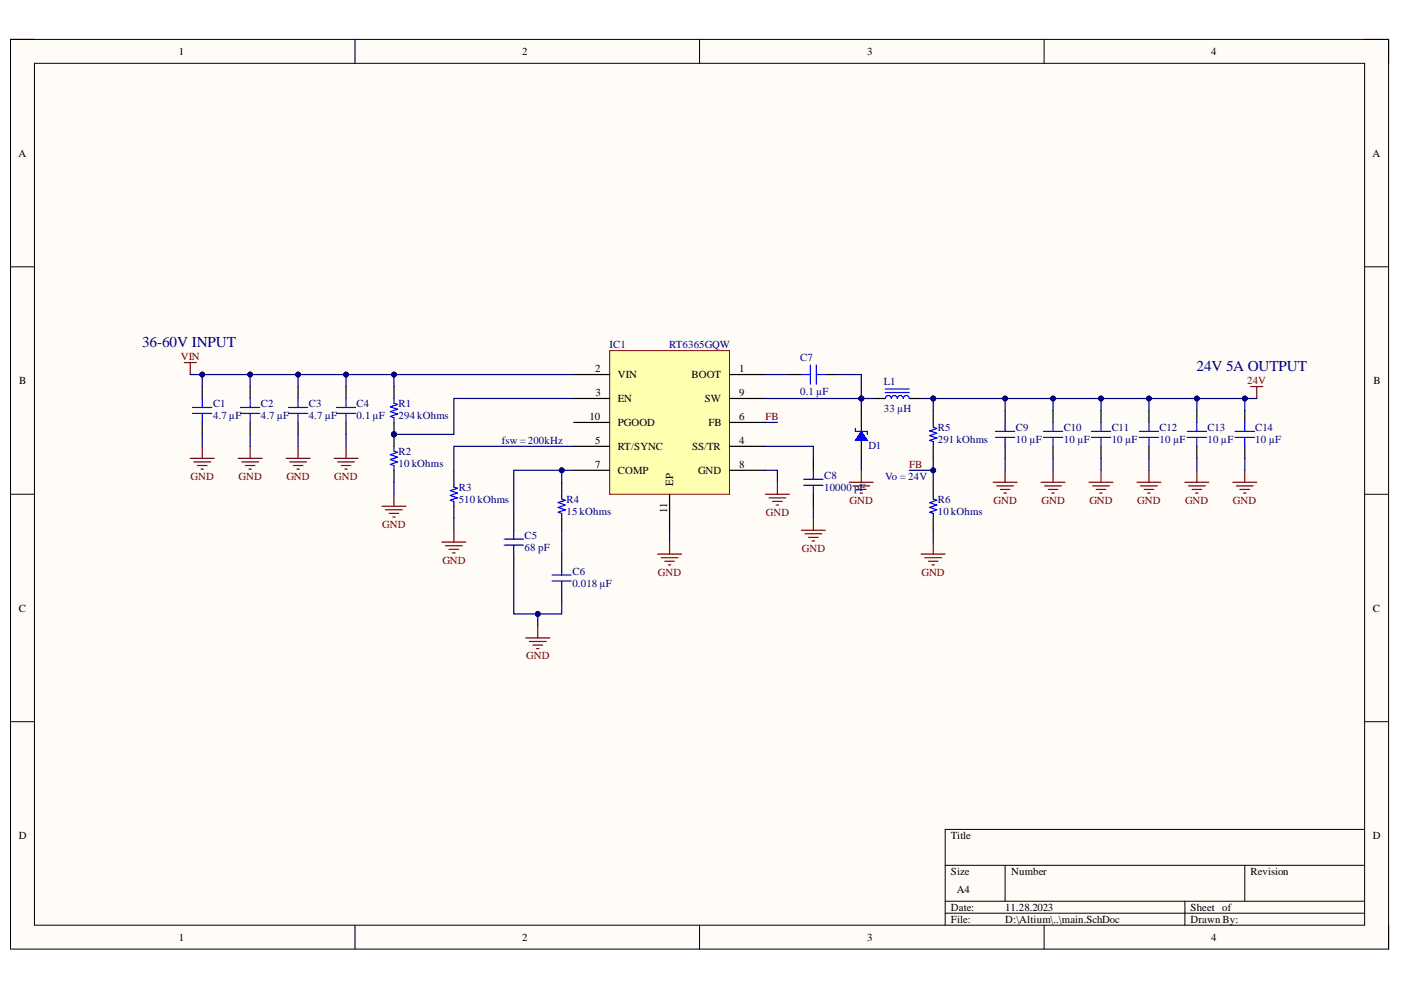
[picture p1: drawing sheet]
<svg xmlns="http://www.w3.org/2000/svg" width="297mm" height="210mm" viewBox="0 0 297 210" stroke-linecap="round" stroke-linejoin="round" font-family="sans-serif">
<defs><g id="words">
<g font-size="3.2" fill="#000080">
<text x="30.1" y="73.7">36-60V INPUT</text>
<text x="253.7" y="78.7">24V 5A OUTPUT</text>
</g>
<g font-size="2.3">
<text x="37.9" y="11.7">1</text>
<text x="110.7" y="11.7">2</text>
<text x="183.9" y="11.7">3</text>
<text x="256.8" y="11.7">4</text>
<text x="3.9" y="33.3">A</text>
<text x="291" y="33.3">A</text>
<text x="4.1" y="81.4">B</text>
<text x="126.2" y="78.9">2</text>
<text x="126.3" y="84">3</text>
<text x="131" y="80.2">VIN</text>
<text x="146.6" y="80.2">BOOT</text>
<text x="156.7" y="78.9">1</text>
<text x="156.7" y="84">9</text>
<text x="291.2" y="81.4">B</text>
<text x="125" y="89.1">10</text>
<text x="131" y="85.2">EN</text>
<text x="149.4" y="85.2">SW</text>
<text x="156.7" y="89.1">6</text>
<text x="126.2" y="94.2">5</text>
<text x="131" y="95.5">RT/SYNC</text>
<text x="131" y="90.4">PGOOD</text>
<text x="146.7" y="95.5">SS/TR</text>
<text x="150.2" y="90.4">FB</text>
<text x="156.7" y="94.2">4</text>
<text x="126.2" y="99.3">7</text>
<text x="131" y="100.5">COMP</text>
<text x="148" y="100.5">GND</text>
<text x="156.7" y="99.3">8</text>
<text x="142.8" y="103" transform="rotate(-90 142.8 103)">EP</text>
<text x="141.5" y="108.8" transform="rotate(-90 141.5 108.8)">11</text>
<text x="4" y="129.7">C</text>
<text x="291.1" y="129.7">C</text>
<text x="4" y="177.9">D</text>
<text x="201.6" y="177.9">Title</text>
<text x="291.1" y="177.9">D</text>
<text x="201.6" y="185.5">Size</text>
<text x="214.4" y="185.5">Number</text>
<text x="265.1" y="185.5">Revision</text>
<text x="202.9" y="189.3">A4</text>
<text x="201.6" y="193.1">Date:</text>
<text x="201.6" y="195.7">File:</text>
<text x="213.1" y="193.1">11.28.2023</text>
<text x="213.1" y="195.7">D:\Altium\..\main.SchDoc</text>
<text x="252.4" y="193.1">Sheet of</text>
<text x="252.4" y="195.7">Drawn By:</text>
<text x="37.9" y="199.5">1</text>
<text x="110.7" y="199.5">2</text>
<text x="183.9" y="199.5">3</text>
<text x="256.8" y="199.5">4</text>
</g>
<g font-size="2.3" fill="#800000">
<text x="38.3" y="76.4">VIN</text>
<text x="264.5" y="81.4">24V</text>
<text x="162.3" y="89.1">FB</text>
<text x="40.4" y="101.8">GND</text>
<text x="50.6" y="101.8">GND</text>
<text x="60.7" y="101.8">GND</text>
<text x="70.9" y="101.8">GND</text>
<text x="192.7" y="99.3">FB</text>
<text x="180.1" y="106.9">GND</text>
<text x="210.7" y="106.9">GND</text>
<text x="220.8" y="106.9">GND</text>
<text x="231" y="106.9">GND</text>
<text x="241.1" y="106.9">GND</text>
<text x="251.3" y="106.9">GND</text>
<text x="261.4" y="106.9">GND</text>
<text x="81" y="111.9">GND</text>
<text x="162.4" y="109.4">GND</text>
<text x="93.8" y="119.5">GND</text>
<text x="170" y="117">GND</text>
<text x="139.5" y="122.1">GND</text>
<text x="195.4" y="122.1">GND</text>
<text x="111.5" y="139.8">GND</text>
</g>
<g font-size="2.3" fill="#000080">
<text x="129.2" y="73.8">IC1</text>
<text x="141.9" y="73.8">RT6365GQW</text>
<text x="169.6" y="76.6">C7</text>
<text x="169.6" y="83.7">0.1 µF</text>
<text x="187.4" y="81.7">L1</text>
<text x="45.2" y="88.9">4.7 µF</text>
<text x="45.2" y="86.3">C1</text>
<text x="55.3" y="88.9">4.7 µF</text>
<text x="55.3" y="86.3">C2</text>
<text x="65.5" y="88.9">4.7 µF</text>
<text x="65.5" y="86.3">C3</text>
<text x="75.6" y="88.9">0.1 µF</text>
<text x="75.6" y="86.3">C4</text>
<text x="84.5" y="88.9">294 kOhms</text>
<text x="84.5" y="86.3">R1</text>
<text x="187.4" y="87.3">33 µH</text>
<text x="106.4" y="94.2">fsw = 200kHz</text>
<text x="184.1" y="95.2">D1</text>
<text x="198.8" y="93.9">291 kOhms</text>
<text x="198.8" y="91.4">R5</text>
<text x="215.4" y="93.9">10 µF</text>
<text x="215.4" y="91.4">C9</text>
<text x="225.5" y="93.9">10 µF</text>
<text x="225.5" y="91.4">C10</text>
<text x="235.7" y="93.9">10 µF</text>
<text x="235.7" y="91.4">C11</text>
<text x="245.8" y="93.9">10 µF</text>
<text x="245.8" y="91.4">C12</text>
<text x="256" y="93.9">10 µF</text>
<text x="256" y="91.4">C13</text>
<text x="266.1" y="93.9">10 µF</text>
<text x="266.1" y="91.4">C14</text>
<text x="84.5" y="99">10 kOhms</text>
<text x="84.5" y="96.5">R2</text>
<text x="174.7" y="101.5">C8</text>
<text x="187.7" y="101.8">Vo = 24V</text>
<text x="97.3" y="106.6">510 kOhms</text>
<text x="97.3" y="104.1">R3</text>
<text x="120.1" y="106.6">R4</text>
<text x="174.7" y="104.1">10000 pF</text>
<text x="198.8" y="106.6">R6</text>
<text x="120.1" y="109.1">15 kOhms</text>
<text x="198.8" y="109.1">10 kOhms</text>
<text x="111.2" y="116.8">68 pF</text>
<text x="111.2" y="114.2">C5</text>
<text x="121.4" y="124.4">0.018 µF</text>
<text x="121.4" y="121.8">C6</text>
</g>
</g></defs>
<path d="M2.2 8.4h292.2v192.8h-292.2z" fill-rule="evenodd" fill="#fffcf8"/>
<path d="M2.2 8.4h292.2v192.8h-292.2z" fill="none" stroke="#000" stroke-width=".21"/>
<path d="M7.3 13.4h282v182.8h-282z" fill-rule="evenodd" fill="#fffcf8"/>
<g fill="none" stroke="#000" stroke-width=".21">
<path d="M2.2 8.3h5.1M7.3 13.4h282v182.8h-282zM75.3 8.3v5.1M148.3 8.3v5.1M221.4 8.4v5M289.3 8.4h5.1v5M2.2 56.6h5.1M289.3 56.6h5.1M2.2 104.8h5.1M289.3 104.8h5.1M2.2 153h5.1M289.3 153h5.1"/>
<path d="M289.3 175.9h-88.9v20.3M75.3 196.2v5M148.3 196.2v5M200.4 183.5h88.9M200.4 191.1h88.9M200.4 193.6h88.9M213.1 183.5v7.6M221.4 196.2v5M251.2 191.1v5.1M263.9 183.5v7.6M294.4 196.2v5"/>
</g>
<g fill="none" stroke="#800000" stroke-width=".25">
<path d="M39.1 76.9h2.5M40.3 76.9v2.5M93.7 114.9h5.1M94.4 115.7h3.6M95.2 116.5h2M96 117.2h.5M96.2 112.4v2.5M139.4 117.5h5.1M140.2 118.2h3.5M140.9 119h2.1M141.7 119.8h.5M142 114.9v2.6"/>
<path d="M162.3 104.8h5.1M163.1 105.6h3.5M163.8 106.3h2M164.6 107.1h.5M164.8 102.3v2.5M195.3 117.5h5.1M196.1 118.2h3.5M196.8 119h2.1M197.6 119.8h.5M197.9 114.9v2.6"/>
</g>
<path d="M96.2 99.7v2.6M185.2 84.5h2.5M192.8 84.5h2.5M197.9 87v2.6M197.9 94.6v2.6M96.2 107.3v2.6M197.9 102.3v2.5M197.9 109.9v2.5" fill="none" stroke="#000" stroke-width=".25"/>
<path d="M187.7 84.5a.64 .64 0 0 1 .6-.6 .64 .64 0 0 1 .7 .6 .63 .63 0 0 1 .6-.6 .63 .63 0 0 1 .6 .6 .63 .63 0 0 1 .7-.6 .63 .63 0 0 1 .6 .6 .63 .63 0 0 1 .6-.6 .63 .63 0 0 1 .7 .6M187.7 83.2h5.1M187.7 82.5h5.1M197.9 89.6v1l.7 .2-1.5 .5 1.5 .6-1.5 .5 1.5 .5-1.5 .5 .8 .2v1M96.2 102.3v1l.8 .2-1.5 .5 1.5 .5-1.5 .5 1.5 .6-1.5 .5 .7 .2v1M197.9 104.8v1l.7 .3-1.5 .5 1.5 .5-1.5 .5 1.5 .5-1.5 .5 .8 .3v1" fill="none" stroke="#00f" stroke-width=".25"/>
<circle cx="83.5" cy="92.1" r=".51" fill="#000080"/>
<circle cx="83.5" cy="92.1" r=".51" fill="none" stroke="#000080" stroke-width=".21"/>
<path d="M83.5 82v2.5M83.5 89.6v2.5" fill="none" stroke="#000" stroke-width=".25"/>
<circle cx="83.5" cy="92.1" r=".51" fill="#000080"/>
<circle cx="83.5" cy="92.1" r=".51" fill="none" stroke="#000080" stroke-width=".21"/>
<path d="M83.5 84.5v1l.8 .3-1.5 .5 1.5 .5-1.5 .5 1.5 .5-1.5 .5 .7 .2v1.1" fill="none" stroke="#00f" stroke-width=".25"/>
<circle cx="83.5" cy="92.1" r=".51" fill="#000080"/>
<circle cx="83.5" cy="92.1" r=".51" fill="none" stroke="#000080" stroke-width=".21"/>
<path d="M83.5 92.1v2.5" fill="none" stroke="#000" stroke-width=".25"/>
<circle cx="83.5" cy="92.1" r=".51" fill="#000080"/>
<circle cx="83.5" cy="92.1" r=".51" fill="none" stroke="#000080" stroke-width=".21"/>
<g fill="none" stroke="#000" stroke-width=".25">
<path d="M42.9 82v2.5M42.9 89.6v2.5M53 82v2.5M53 89.6v2.5M63.2 82v2.5M63.2 89.6v2.5M73.4 82v2.5M73.4 89.6v2.5M83.5 99.7v2.6M172.4 97.2v2.5M182.6 87v4.5M182.6 93.4v3.8"/>
<path d="M213.1 87v2.6M213.1 94.6v2.6M223.3 87v2.6M223.3 94.6v2.6M233.4 87v2.6M233.4 94.6v2.6M243.6 87v2.6M243.6 94.6v2.6M253.8 87v2.6M253.8 94.6v2.6M263.9 87v2.6M263.9 94.6v2.6"/>
<path d="M108.9 109.9v2.5M108.9 117.5v2.5M119.1 102.3v2.5M119.1 109.9v2.5M119.1 117.5v2.5M172.4 104.8v2.5M119.1 125.1v2.5"/>
</g>
<g fill="none" stroke="#00f" stroke-width=".25">
<path d="M40.8 86.4h4.1M40.8 87.7h4.1M42.9 84.5v1.9M42.9 87.7v1.9M51 86.4h4.1M51 87.7h4.1M53 84.5v1.9M53 87.7v1.9M61.2 86.4h4M61.2 87.7h4M63.2 84.5v1.9M63.2 87.7v1.9"/>
<path d="M71.3 86.4h4.1M71.3 87.7h4.1M73.4 84.5v1.9M73.4 87.7v1.9M83.5 94.6v1.1l.8 .2-1.5 .5 1.5 .5-1.5 .5 1.5 .5-1.5 .5 .7 .3v1M172.4 99.7v1.9M211.1 91.5h4M211.1 92.7h4M213.1 89.6v1.9M213.1 92.7v1.9M221.2 91.5h4.1M221.2 92.7h4.1"/>
<path d="M223.3 89.6v1.9M223.3 92.7v1.9M231.4 91.5h4.1M231.4 92.7h4.1M233.4 89.6v1.9M233.4 92.7v1.9M241.6 91.5h4M241.6 92.7h4M243.6 89.6v1.9M243.6 92.7v1.9M251.7 91.5h4.1M251.7 92.7h4.1"/>
<path d="M253.8 89.6v1.9M253.8 92.7v1.9M261.9 91.5h4.1M261.9 92.7h4.1M263.9 89.6v1.9M263.9 92.7v1.9M106.9 114.3h4.1M106.9 115.6h4.1M108.9 112.4v1.9M108.9 115.6v1.9M119.1 104.8v1l.8 .3-1.6 .5 1.6 .5-1.6 .5 1.6 .5-1.6 .5 .8 .3v1M170.4 101.6h4.1"/>
<path d="M170.4 102.9h4.1M172.4 102.9v1.9M117.1 121.9h4M117.1 123.2h4M119.1 120v1.9M119.1 123.2v1.9"/>
</g>
<g fill="none" stroke="#800000" stroke-width=".25">
<path d="M40.3 97.2h5.1M41.1 97.9h3.6M41.9 98.7h2M42.6 99.5h.5M42.9 94.6v2.6M50.5 97.2h5.1M51.3 97.9h3.5M52 98.7h2.1M52.8 99.5h.5M53 94.6v2.6M60.7 97.2h5M61.4 97.9h3.6"/>
<path d="M62.2 98.7h2M62.9 99.5h.6M63.2 94.6v2.6M70.8 97.2h5.1M71.6 97.9h3.5M72.3 98.7h2.1M73.1 99.5h.5M73.4 94.6v2.6M182.6 99.7v2.6M213.1 99.7v2.6M223.3 99.7v2.6M233.4 99.7v2.6"/>
<path d="M243.6 99.7v2.6M253.8 99.7v2.6M263.9 99.7v2.6M265.2 82h2.5M266.5 82v2.5M81 107.3h5.1M81.7 108.1h3.6M82.5 108.9h2M83.3 109.6h.5M83.5 104.8v2.5M169.9 112.4h5.1M170.7 113.2h3.5"/>
<path d="M171.4 113.9h2.1M172.2 114.7h.5M172.4 109.9v2.5M180.1 102.3h5.1M180.8 103h3.6M181.6 103.8h2M182.4 104.5h.5M210.6 102.3h5M211.3 103h3.6M212.1 103.8h2M212.9 104.5h.5M220.7 102.3h5.1"/>
<path d="M221.5 103h3.5M222.3 103.8h2M223 104.5h.5M230.9 102.3h5.1M231.6 103h3.6M232.4 103.8h2M233.2 104.5h.5M241.1 102.3h5M241.8 103h3.6M242.6 103.8h2M243.3 104.5h.5M251.2 102.3h5.1"/>
<path d="M252 103h3.5M252.7 103.8h2.1M253.5 104.5h.5M261.4 102.3h5.1M262.1 103h3.6M262.9 103.8h2M263.7 104.5h.5M111.5 135.2h5.1M112.2 136h3.6M113 136.8h2M113.8 137.5h.5M114 132.7v2.5"/>
</g>
<path d="M182.6 91.5l1.3 1.9h-2.5z" fill="#00f"/>
<path d="M169.9 79.4h1.9M171.8 77.4v4M173.1 79.4h1.9M173.1 77.4v4M181.4 90.8v.7h2.5v.6M182.6 91.5l1.3 1.9h-2.5z" fill="none" stroke="#00f" stroke-width=".25"/>
<path d="M167.4 79.4h2.5M175 79.4h2.5" fill="none" stroke="#000" stroke-width=".25"/>
<path d="M162.3 99.7h2.5v2.6M162.3 84.5h22.9M162.3 89.6h2.5M142 112.4v2.5M197.9 112.4v2.5" fill="none" stroke="#000080" stroke-width=".25"/>
<circle cx="182.6" cy="84.5" r=".51" fill="#000080"/>
<circle cx="182.6" cy="84.5" r=".51" fill="none" stroke="#000080" stroke-width=".21"/>
<path d="M42.9 79.4h10.1v2.6M162.3 79.4h5.1M96.2 109.9v2.5" fill="none" stroke="#000080" stroke-width=".25"/>
<circle cx="42.9" cy="79.4" r=".51" fill="#000080"/>
<circle cx="42.9" cy="79.4" r=".51" fill="none" stroke="#000080" stroke-width=".21"/>
<circle cx="53" cy="79.4" r=".51" fill="#000080"/>
<circle cx="53" cy="79.4" r=".51" fill="none" stroke="#000080" stroke-width=".21"/>
<path d="M53 79.4h10.2v2.6" fill="none" stroke="#000080" stroke-width=".25"/>
<circle cx="53" cy="79.4" r=".51" fill="#000080"/>
<circle cx="53" cy="79.4" r=".51" fill="none" stroke="#000080" stroke-width=".21"/>
<circle cx="63.2" cy="79.4" r=".51" fill="#000080"/>
<circle cx="63.2" cy="79.4" r=".51" fill="none" stroke="#000080" stroke-width=".21"/>
<path d="M63.2 79.4h10.2v2.6" fill="none" stroke="#000080" stroke-width=".25"/>
<circle cx="63.2" cy="79.4" r=".51" fill="#000080"/>
<circle cx="63.2" cy="79.4" r=".51" fill="none" stroke="#000080" stroke-width=".21"/>
<circle cx="73.4" cy="79.4" r=".51" fill="#000080"/>
<circle cx="73.4" cy="79.4" r=".51" fill="none" stroke="#000080" stroke-width=".21"/>
<path d="M40.3 79.4h2.6v2.6M42.9 92.1v2.5M53 92.1v2.5M63.2 92.1v2.5M73.4 92.1v2.5" fill="none" stroke="#000080" stroke-width=".25"/>
<circle cx="42.9" cy="79.4" r=".51" fill="#000080"/>
<circle cx="42.9" cy="79.4" r=".51" fill="none" stroke="#000080" stroke-width=".21"/>
<path d="M197.9 84.5h15.2v2.5M83.5 102.3v2.5" fill="none" stroke="#000080" stroke-width=".25"/>
<circle cx="197.9" cy="84.5" r=".51" fill="#000080"/>
<circle cx="197.9" cy="84.5" r=".51" fill="none" stroke="#000080" stroke-width=".21"/>
<circle cx="213.1" cy="84.5" r=".51" fill="#000080"/>
<circle cx="213.1" cy="84.5" r=".51" fill="none" stroke="#000080" stroke-width=".21"/>
<path d="M213.1 84.5h10.2v2.5" fill="none" stroke="#000080" stroke-width=".25"/>
<circle cx="213.1" cy="84.5" r=".51" fill="#000080"/>
<circle cx="213.1" cy="84.5" r=".51" fill="none" stroke="#000080" stroke-width=".21"/>
<circle cx="223.3" cy="84.5" r=".51" fill="#000080"/>
<circle cx="223.3" cy="84.5" r=".51" fill="none" stroke="#000080" stroke-width=".21"/>
<path d="M253.8 84.5v2.5" fill="none" stroke="#000080" stroke-width=".25"/>
<circle cx="253.8" cy="84.5" r=".51" fill="#000080"/>
<circle cx="253.8" cy="84.5" r=".51" fill="none" stroke="#000080" stroke-width=".21"/>
<path d="M243.6 84.5v2.5" fill="none" stroke="#000080" stroke-width=".25"/>
<circle cx="243.6" cy="84.5" r=".51" fill="#000080"/>
<circle cx="243.6" cy="84.5" r=".51" fill="none" stroke="#000080" stroke-width=".21"/>
<path d="M233.4 84.5v2.5" fill="none" stroke="#000080" stroke-width=".25"/>
<circle cx="233.4" cy="84.5" r=".51" fill="#000080"/>
<circle cx="233.4" cy="84.5" r=".51" fill="none" stroke="#000080" stroke-width=".21"/>
<path d="M213.1 97.2v2.5M223.3 97.2v2.5M233.4 97.2v2.5M243.6 97.2v2.5M253.8 97.2v2.5M263.9 97.2v2.5M263.9 84.5h2.6" fill="none" stroke="#000080" stroke-width=".25"/>
<circle cx="263.9" cy="84.5" r=".51" fill="#000080"/>
<circle cx="263.9" cy="84.5" r=".51" fill="none" stroke="#000080" stroke-width=".21"/>
<path d="M108.9 120v10.2h10.2v-2.6" fill="none" stroke="#000080" stroke-width=".25"/>
<circle cx="114" cy="130.2" r=".51" fill="#000080"/>
<circle cx="114" cy="130.2" r=".51" fill="none" stroke="#000080" stroke-width=".21"/>
<path d="M119.1 112.4v5.1M114 130.2v2.5" fill="none" stroke="#000080" stroke-width=".25"/>
<circle cx="114" cy="130.2" r=".51" fill="#000080"/>
<circle cx="114" cy="130.2" r=".51" fill="none" stroke="#000080" stroke-width=".21"/>
<path d="M73.4 79.4h48.2" fill="none" stroke="#000080" stroke-width=".25"/>
<circle cx="73.4" cy="79.4" r=".51" fill="#000080"/>
<circle cx="73.4" cy="79.4" r=".51" fill="none" stroke="#000080" stroke-width=".21"/>
<circle cx="83.5" cy="79.4" r=".51" fill="#000080"/>
<circle cx="83.5" cy="79.4" r=".51" fill="none" stroke="#000080" stroke-width=".21"/>
<path d="M83.5 79.4v2.6" fill="none" stroke="#000080" stroke-width=".25"/>
<circle cx="83.5" cy="79.4" r=".51" fill="#000080"/>
<circle cx="83.5" cy="79.4" r=".51" fill="none" stroke="#000080" stroke-width=".21"/>
<path d="M121.6 84.5h-25.4v7.6h-12.7" fill="none" stroke="#000080" stroke-width=".25"/>
<circle cx="83.5" cy="92.1" r=".51" fill="#000080"/>
<circle cx="83.5" cy="92.1" r=".51" fill="none" stroke="#000080" stroke-width=".21"/>
<path d="M121.6 94.6h-25.4v5.1M119.1 102.3v-2.6h-10.2v10.2" fill="none" stroke="#000080" stroke-width=".25"/>
<circle cx="119.1" cy="99.7" r=".51" fill="#000080"/>
<circle cx="119.1" cy="99.7" r=".51" fill="none" stroke="#000080" stroke-width=".21"/>
<path d="M119.1 99.7h2.5" fill="none" stroke="#000080" stroke-width=".25"/>
<circle cx="119.1" cy="99.7" r=".51" fill="#000080"/>
<circle cx="119.1" cy="99.7" r=".51" fill="none" stroke="#000080" stroke-width=".21"/>
<path d="M182.6 97.2v2.5M197.9 84.5v2.5M172.4 107.3v2.6" fill="none" stroke="#000080" stroke-width=".25"/>
<circle cx="197.9" cy="84.5" r=".51" fill="#000080"/>
<circle cx="197.9" cy="84.5" r=".51" fill="none" stroke="#000080" stroke-width=".21"/>
<path d="M223.3 84.5h40.6v2.5" fill="none" stroke="#000080" stroke-width=".25"/>
<circle cx="223.3" cy="84.5" r=".51" fill="#000080"/>
<circle cx="223.3" cy="84.5" r=".51" fill="none" stroke="#000080" stroke-width=".21"/>
<circle cx="233.4" cy="84.5" r=".51" fill="#000080"/>
<circle cx="233.4" cy="84.5" r=".51" fill="none" stroke="#000080" stroke-width=".21"/>
<circle cx="243.6" cy="84.5" r=".51" fill="#000080"/>
<circle cx="243.6" cy="84.5" r=".51" fill="none" stroke="#000080" stroke-width=".21"/>
<circle cx="253.8" cy="84.5" r=".51" fill="#000080"/>
<circle cx="253.8" cy="84.5" r=".51" fill="none" stroke="#000080" stroke-width=".21"/>
<circle cx="263.9" cy="84.5" r=".51" fill="#000080"/>
<circle cx="263.9" cy="84.5" r=".51" fill="none" stroke="#000080" stroke-width=".21"/>
<path d="M182.6 84.5v2.5" fill="none" stroke="#000080" stroke-width=".25"/>
<circle cx="182.6" cy="84.5" r=".51" fill="#000080"/>
<circle cx="182.6" cy="84.5" r=".51" fill="none" stroke="#000080" stroke-width=".21"/>
<path d="M177.5 79.4h5.1v5.1" fill="none" stroke="#000080" stroke-width=".25"/>
<circle cx="182.6" cy="84.5" r=".51" fill="#000080"/>
<circle cx="182.6" cy="84.5" r=".51" fill="none" stroke="#000080" stroke-width=".21"/>
<path d="M195.3 84.5h2.6" fill="none" stroke="#000080" stroke-width=".25"/>
<circle cx="197.9" cy="84.5" r=".51" fill="#000080"/>
<circle cx="197.9" cy="84.5" r=".51" fill="none" stroke="#000080" stroke-width=".21"/>
<path d="M162.3 94.6h10.1v2.6M197.9 97.2v2.5h-5.1" fill="none" stroke="#000080" stroke-width=".25"/>
<circle cx="197.9" cy="99.7" r=".51" fill="#000080"/>
<circle cx="197.9" cy="99.7" r=".51" fill="none" stroke="#000080" stroke-width=".21"/>
<path d="M197.9 99.7v2.6" fill="none" stroke="#000080" stroke-width=".25"/>
<circle cx="197.9" cy="99.7" r=".51" fill="#000080"/>
<circle cx="197.9" cy="99.7" r=".51" fill="none" stroke="#000080" stroke-width=".21"/>
<path d="M129.3 74.3h25.4v30.5h-25.4z" fill-rule="evenodd" fill="#ffffb0"/>
<path d="M129.3 74.3h25.4v30.5h-25.4z" fill="none" stroke="#800000" stroke-width=".21"/>
<path d="M121.6 79.4h7.7M154.7 79.4h7.6M121.6 84.5h7.7M121.6 94.6h7.7M121.6 89.6h7.7M121.6 99.7h7.7M154.7 84.5h7.6M154.7 94.6h7.6M154.7 89.6h7.6M154.7 99.7h7.6M142 104.8v7.6" fill="none" stroke="#000" stroke-width=".25"/>
<use href="#words"/>
</svg>
